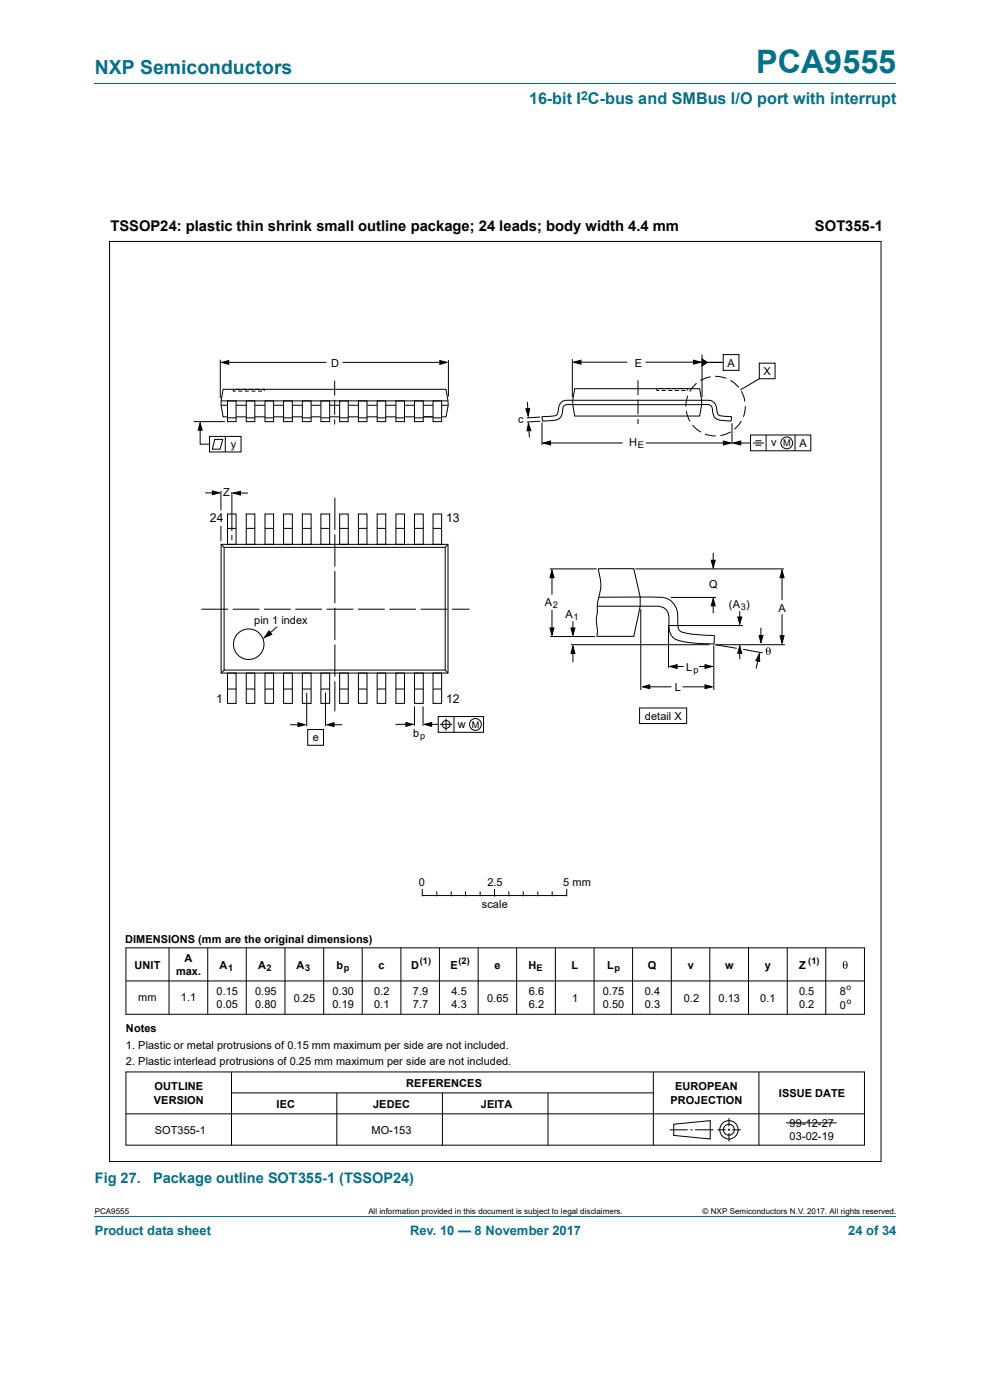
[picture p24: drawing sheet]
<svg xmlns="http://www.w3.org/2000/svg" width="210mm" height="297mm" viewBox="0 0 210 297" stroke-linecap="round" stroke-linejoin="round" font-family="sans-serif">
<defs><g id="words">
<text font-size="6.9" fill="#00718a" x="160.4" y="15.4">PCA9555</text>
<text font-size="4.1" fill="#00718a" x="20.1" y="15.6">NXP Semiconductors</text>
<text font-size="3.4" fill="#00718a" x="112.2" y="22.1">16-bit I C-bus and SMBus I/O port with interrupt</text>
<g font-size="3.1">
<text x="23.4" y="48.9">TSSOP24: plastic thin shrink small outline package; 24 leads; body width 4.4 mm</text>
<text x="172.9" y="49">SOT355-1</text>
</g>
<g font-size="3.1" fill="#00718a">
<text x="20.1" y="251">Fig 27.</text>
<text x="32.5" y="251">Package outline SOT355-1 (TSSOP24)</text>
</g>
<g font-size="2.8" fill="#00718a">
<text x="20.1" y="262.1">Product data sheet</text>
<text x="87" y="262.1">Rev. 10 — 8 November 2017</text>
<text x="180" y="262.1">24 of 34</text>
</g>
<text font-size="2.6" fill="#00718a" x="123.3" y="21.1">2</text>
<g font-size="2.6">
<text x="44.5" y="110.8">24</text>
<text x="94.6" y="110.7">13</text>
<text x="45.9" y="149.2">1</text>
<text x="94.6" y="149.2">12</text>
</g>
<g font-size="2.3">
<text x="70.3" y="77.8">D</text>
<text x="134.7" y="77.8">E</text>
<text x="154.4" y="77.8">A</text>
<text x="162" y="79.6">X</text>
<text x="109.9" y="89.7">c</text>
<text x="48.9" y="95">y</text>
<text x="133.5" y="94.6">H</text>
<text x="163.6" y="94.7">v</text>
<text x="169.6" y="94.9">A</text>
<text x="47.4" y="105.3">Z</text>
<text x="150.4" y="124.7">Q</text>
<text x="115.6" y="128.5">A</text>
<text x="119.9" y="131.2">A</text>
<text x="154.6" y="129">(A )</text>
<text x="165.1" y="129.8">A</text>
<text x="53.9" y="132.3">pin 1 index</text>
<text x="145.6" y="142.4">L</text>
<text x="143.2" y="146.6">L</text>
<text x="97.2" y="154.4">w</text>
<text x="136.8" y="152.7">detail X</text>
<text x="66.3" y="157.1">e</text>
<text x="87.6" y="156.3">b</text>
<text x="88.9" y="188">0</text>
<text x="103.4" y="188">2.5</text>
<text x="119.5" y="188">5 mm</text>
<text x="102.2" y="192.6">scale</text>
<text x="26.5" y="200">DIMENSIONS (mm are the original dimensions)</text>
<text x="28.5" y="205.5">UNIT</text>
<text x="37.3" y="206.9">max.</text>
<text x="39.2" y="204.1">A</text>
<text x="46.6" y="205.5">A</text>
<text x="54.7" y="205.5">A</text>
<text x="62.9" y="205.5">A</text>
<text x="71.4" y="205.5">b</text>
<text x="80.3" y="205.5">c</text>
<text x="87.2" y="205.5">D</text>
<text x="95.5" y="205.5">E</text>
<text x="104.9" y="205.5">e</text>
<text x="112.1" y="205.5">H</text>
<text x="121.2" y="205.5">L</text>
<text x="128.8" y="205.5">L</text>
<text x="137.4" y="205.5">Q</text>
<text x="145.9" y="205.5">v</text>
<text x="153.8" y="205.5">w</text>
<text x="162.3" y="205.5">y</text>
<text x="169.5" y="205.5">Z</text>
<text x="29.3" y="212.3">mm</text>
<text x="38.4" y="212.4">1.1</text>
<text x="45.9" y="211.1">0.15</text>
<text x="45.9" y="213.9">0.05</text>
<text x="54.1" y="211.1">0.95</text>
<text x="54.1" y="213.9">0.80</text>
<text x="62.3" y="212.5">0.25</text>
<text x="70.5" y="211.1">0.30</text>
<text x="70.5" y="213.9">0.19</text>
<text x="79.4" y="211.1">0.2</text>
<text x="79.4" y="213.9">0.1</text>
<text x="87.6" y="211.1">7.9</text>
<text x="87.6" y="213.9">7.7</text>
<text x="95.8" y="211.1">4.5</text>
<text x="95.8" y="213.9">4.3</text>
<text x="103.3" y="212.5">0.65</text>
<text x="112.2" y="211.1">6.6</text>
<text x="112.2" y="213.9">6.2</text>
<text x="121.4" y="212.5">1</text>
<text x="127.8" y="211.1">0.75</text>
<text x="127.8" y="213.9">0.50</text>
<text x="136.8" y="211.1">0.4</text>
<text x="136.8" y="213.9">0.3</text>
<text x="145" y="212.5">0.2</text>
<text x="152.4" y="212.5">0.13</text>
<text x="161.3" y="212.5">0.1</text>
<text x="169.5" y="211.1">0.5</text>
<text x="169.5" y="213.9">0.2</text>
<text x="178.2" y="211.1">8</text>
<text x="178.2" y="214">0</text>
<text x="26.7" y="219">Notes</text>
<text x="26.7" y="222.5">1. Plastic or metal protrusions of 0.15 mm maximum per side are not included.</text>
<text x="26.7" y="226">2. Plastic interlead protrusions of 0.25 mm maximum per side are not included.</text>
<text x="32.8" y="231.3">OUTLINE</text>
<text x="86.2" y="230.6">REFERENCES</text>
<text x="143.2" y="231.3">EUROPEAN</text>
<text x="165.2" y="232.8">ISSUE DATE</text>
<text x="32.6" y="234.1">VERSION</text>
<text x="58.7" y="235">IEC</text>
<text x="79.2" y="235">JEDEC</text>
<text x="102" y="235">JEITA</text>
<text x="142.2" y="234.1">PROJECTION</text>
<text x="167.5" y="239">99-12-27</text>
<text x="32.9" y="240.5">SOT355-1</text>
<text x="78.8" y="240.5">MO-153</text>
<text x="167.5" y="241.9">03-02-19</text>
</g>
<g font-size="1.9">
<text x="135.3" y="95.1">E</text>
<text x="166.2" y="94.7">M</text>
<text x="117.3" y="128.9">2</text>
<text x="121.7" y="131.6">1</text>
<text x="157.2" y="129.5">3</text>
<text x="147.2" y="142.9">p</text>
<text x="100.1" y="154.4">M</text>
<text x="89.2" y="156.7">p</text>
<text x="48.4" y="206">1</text>
<text x="56.6" y="206">2</text>
<text x="64.7" y="206">3</text>
<text x="72.9" y="206">p</text>
<text x="89.1" y="204.6">(1)</text>
<text x="97.3" y="204.6">(2)</text>
<text x="113.8" y="206">E</text>
<text x="130.3" y="206">p</text>
<text x="171.5" y="204.6">(1)</text>
</g>
<g font-size="1.8">
<text x="179.6" y="210.1">o</text>
<text x="179.7" y="212.9">o</text>
</g>
<g font-size="1.7">
<text x="20.1" y="257.6">PCA9555</text>
<text x="78.1" y="257.6">All information provided in this document is subject to legal disclaimers.</text>
<text x="149.1" y="257.6">© NXP Semiconductors N.V. 2017. All rights reserved.</text>
</g>
</g></defs>
<path d="M20.1 17.7h170M20.1 258.2h170" fill="none" stroke="#00718a" stroke-width=".21"/>
<g fill="none" stroke="#000" stroke-width=".21">
<path d="M23.2 51.2h163.7v195.2h-163.7zM46.7 76.3v8.2M47 76.9l1.5-.4v.8zM47.9 76.9h21.4M72.7 76.9h21.3M93.3 76.5l1.6 .4-1.6 .4zM95.1 76.4v7.7M121.4 76.2v8M121.7 76.8l1.5-.4v.9zM122.4 76.8h10.7M136.9 76.8h11M147.1 76.4l1.6 .4-1.6 .5z"/>
<path d="M148.9 76.2l1.2 .7-1.2 .7zM148.9 75.2v9M149.5 76.9h3.9M153.4 75.2h3.4v3.4h-3.4zM161.1 77h3.3v3.3h-3.3zM41.1 89.5h6.6M42.5 89.7l.4 1.6h-.9zM42.5 90.3v3.9h1.9M44.4 92.6h6.7v3.3h-6.7zM45.6 93.2h1.6l-.5 2.1h-1.7zM46.9 85h48.1M46.9 86h1.4"/>
<path d="M47.8 92.6v3.3M48.3 88.4h-1l-.4-2.4v-1l.4-2.4h47.3l.5 3.4-.5 2.4h-.9M48.3 85h1.8v4.5h-1.8zM48.3 88.6h1.8M50.1 88.4h2.1M50.1 86h2.1M52.2 85h1.9v4.5h-1.9zM52.2 88.6h1.9M54.1 88.4h2.1M54.1 86h2.1M56.2 85h1.8v4.5h-1.8zM56.2 88.6h1.8"/>
<path d="M58 88.4h2.2M58 86h2.2M60.2 85h1.8v4.5h-1.8zM60.2 88.6h1.8M62 88.4h2.1M62 86h2.1M64.1 85h1.9v4.5h-1.9zM64.2 88.6h1.8M66 88.4h2.1M66 86h2.1M68.1 85h1.8v4.5h-1.8zM68.1 88.6h1.8"/>
<path d="M69.9 86h2.2M70 88.4h2.1M72.1 85h1.8v4.5h-1.8zM72.1 88.6h1.8M73.9 88.4h2.2M73.9 86h2.1M76 85h1.9v4.5h-1.9zM76 88.6h1.9M77.9 88.4h2.1M77.9 86h2.1M80 85h1.8v4.5h-1.8zM80 88.6h1.8"/>
<path d="M81.8 88.4h2.2M81.8 86h2.2M84 85h1.8v4.5h-1.8zM84 88.6h1.8M85.8 88.4h2.1M85.8 86h2.1M87.9 85h1.9v4.5h-1.9zM87.9 88.6h1.9M89.7 86h2.2M89.8 88.4h2.1M91.9 85h1.8v4.5h-1.8zM91.9 88.6h1.8"/>
<path d="M93.7 86h1.4M111.5 86.7h.9l-.3 1.6zM111.9 85.3l.1 2.4M112.1 89.8l.5 1.6h-.8zM112.1 90.4l.2 2.4M114.6 88.5l-2.8 .1M114.6 89.4l-2.8 .1M115 89.7v4.7M115 88.4l2.3-.1a1.05 1.05 0 0 0 1.1-1.3 1.94 1.94 0 0 1 2.5-2.1h27.9a3.6 3.6 0 0 1 2.7 .5 4.2 4.2 0 0 1 .7 2.4l.2 .2 .5 .2 2.3 .2a.6 .6 0 0 1-.3 .9 6.3 6.3 0 0 1-3.2-.7l-.4-.5-.1-.8a1.3 1.3 0 0 0-.5-1.3 1.3 1.3 0 0 0-1.3-.2l-27.8 .1a2.26 2.26 0 0 0-2.1 .4l-.1 .3a2.24 2.24 0 0 1-1.6 2.5l-2.7 .2zM115.2 94l1.6-.4v.8zM116 94h16.1M121.9 82.5h26.5l.4 2.4v1l-.4 2.4h-26.5l-.4-2.4v-1z"/>
<path d="M137 94h17M153.5 93.6l1.5 .4-1.5 .4zM155.3 89.8v4.4M155.6 94l1.5-.4v.8zM156.4 94h2.8M159.2 92.3h12.8v3.3h-12.8zM159.8 94h2.3M160.2 93.5h1.3M160.2 94.4h1.3M161.1 80.3l-4 2.4M162.5 92.3v3.3M168.7 92.3v3.3"/>
<path d="M43.5 104.6h2.5M45 104.1l1.6 .5-1.6 .3zM46.9 104.2v4.1M46.9 111.5v3.3M46.9 115.5h48.1v27.3h-48.1zM46.9 115.5l.6 .6M47.5 116.1h46.9v26.1h-46.9zM48.3 109.1h1.8v6.4h-1.8zM48.3 112.1h1.8M49.2 104.4v8.2M49.2 113.5v1.1M49.5 104.6l1.5-.4v.8z"/>
<path d="M50.1 104.6h2.5M52.2 109.1h1.9v6.4h-1.9zM52.2 112.1h1.9M56.2 109.1h1.8v6.4h-1.8zM56.2 112.1h1.8M60.2 109.1h1.8v6.4h-1.8zM60.2 112.1h1.8M64.1 109.1h1.9v6.4h-1.9zM64.1 112.1h1.9M68.1 109.1h1.8v6.4h-1.8zM68.1 112.1h1.8M72.1 109.1h1.8v6.4h-1.8z"/>
<path d="M72.1 112.1h1.8M76 109.1h1.9v6.4h-1.9zM76 112.1h1.9M80 109.1h1.8v6.4h-1.8zM80 112.1h1.8M84 109.1h1.8v6.4h-1.8zM84 112.1h1.8M87.9 109.1h1.9v6.4h-1.9zM87.9 112.1h1.9M91.9 109.1h1.8v6.4h-1.8zM91.9 112.1h1.8M95 115.5l-.6 .6"/>
<path d="M150.9 118.9h.8l-.4 1.5zM151.3 117.3v2.3M57.1 133.9l.6 .7-1.7 .7zM58.8 133l-2.4 2M116.6 120.7h10M116.7 133.2h.8l-.4 1.5zM116.7 135h9.5M117.1 121l.4 1.6h-.8zM117.1 121.6v4.6M117.1 129.4v4.6M121.1 133.2h.9l-.5 1.5zM121.1 136.8h29.4"/>
<path d="M121.5 137.1l.5 1.5h-.9zM121.5 131.8v2.5M121.5 138v2.5M126.9 120.6h7.6l1.3 6.1v2l-1.3 6.3h-7.9l.2-1.2a7.9 7.9 0 0 1-.1-4 21.9 21.9 0 0 1 .8-5.4l-.1-1.3zM127 126.7h9.7a14.8 14.8 0 0 1 4.9 .3 4.2 4.2 0 0 1 2.2 4.3v.7a1.89 1.89 0 0 0 .8 2.1 31.7 31.7 0 0 0 6.9 .8v1.7h-1.6a17.2 17.2 0 0 1-6.9-1.1 3.7 3.7 0 0 1-1.1-3.8 2.57 2.57 0 0 0-3.2-3.1h-12M134.8 120.7h31.5M135.9 129.2v17.2M141.8 132.8v8.9M141.8 132.7h15.8M142.3 126.7h9.6M151.3 127l.4 1.5h-.8zM151.3 127.7v2.3"/>
<path d="M151.4 136.9v9.5M156.5 130.9h.9l-.5 1.5zM156.9 137l.5 1.6h-.9zM156.9 129.7v1.8M156.9 138v1.9M157.6 137.8l4.2 .7M161 139.3l-.6 2.5M161 134.8h.8l-.4 1.6zM161.1 138.7l.1 1.6-.8-.1zM161.4 133.2v2.5M165.5 134.9h.8l-.4 1.5zM165.9 121l.4 1.6h-.8z"/>
<path d="M165.9 122v5.3M165.9 130.3v5.1M166.5 136.8h-14.7l4.5 .7M47.5 142.2l-.6 .6M48.3 142.8h1.8v6.4h-1.8zM48.3 146.2h1.8M52.2 142.8h1.9v6.4h-1.9zM52.2 146.2h1.9M56.2 142.8h1.8v6.4h-1.8zM56.2 146.2h1.8M60.2 142.8h1.8v6.4h-1.8zM60.2 146.2h1.8"/>
<path d="M61.6 153.8h2.5M63.2 153.3l1.6 .5-1.6 .3zM64.1 142.8h1.9v6.4h-1.9zM64.1 146.2h1.9M65.1 147v7.1M65.3 154.8h3.3v3.3h-3.3zM68.1 142.8h1.8v6.4h-1.8zM68.1 146.2h1.8M69 147v7.1M69.3 153.8l1.6-.5v.8zM70.1 153.8h2.5M72.1 142.8h1.8v6.4h-1.8z"/>
<path d="M72.1 146.2h1.8M76 142.8h1.9v6.4h-1.9zM76 146.2h1.9M80 142.8h1.8v6.4h-1.8zM80 146.2h1.8M83.9 153.7h2.9M84 142.8h1.8v6.4h-1.8zM84 146.2h1.8M86.1 153.3l1.5 .4-1.5 .4zM87.9 142.8h1.9v6.4h-1.9zM87.9 149.9v4.1M87.9 146.2h1.9"/>
<path d="M89.7 149.9v4.1M90 153.7l1.6-.4v.8zM90.9 153.7h2.1M91.9 142.8h1.8v6.4h-1.8zM91.9 146.2h1.8M93 152h9.6v3.4h-9.6zM93.3 153.7h2.6M94.4 142.2l.6 .6M94.6 152.4v2.6M96.3 152v3.4M135.7 150.2h10v3.3h-10zM136.3 145.7l1.5-.4v.8z"/>
<path d="M136.9 145.7h5.6M142.1 141.4l1.5-.4v.8zM143 141.4h2M144.8 145.7h5.6M148.3 141.4h1.7M149.6 141l1.5 .4-1.5 .4zM149.6 145.3l1.5 .4-1.5 .4zM89.6 188.7v1.3M89.7 190h30.4M92.7 189.2v.8M95.7 189.2v.8M98.8 189.2v.8"/>
<path d="M101.9 189.2v.8M104.9 188.7v1.3M107.9 189.2v.8M111 189.2v.8M114.1 189.2v.8M117.1 189.2v.8M120.2 188.7v1.3M26.7 201.1h156.7v14.1h-156.7zM26.8 208.1h156.5M35.9 201.1v14M44.1 201.1v14M52.2 201.1v14"/>
<path d="M60.5 201.1v14M68.7 201.1v14M76.8 201.1v14M85 201v14.1M93.2 201.1v14M101.4 201.1v14M109.6 201.1v14M117.8 201.1v14M126 201.1v14M134.2 201.1v14M142.4 201.1v14M150.6 201.1v14"/>
<path d="M158.8 201v14.1M167 201.1v14M175.2 201.1v14M26.7 227.4h156.7v15.6h-156.7zM26.7 236.3h156.7M49.1 227.5v15.5M49.1 231.9h89.4M71.5 231.9v11.1M93.9 231.9v11.1M116.2 231.9v11.1M138.6 227.5v15.5M142.1 239.7h3.8"/>
<path d="M142.9 238.5l7.8-.8v3.9l-7.8-.7zM146.5 239.7h.4M147.4 239.7h3.9M152.2 239.7h1.8M154.4 239.7h.5M154.6 237.2v1.8M154.6 239.4v.5M155.3 239.7h1.8M161 227.5v15.5M166.8 238.2h10.7M154.6 240.4v1.7"/>
<circle cx="166.9" cy="94" r="1.25"/>
<circle cx="52.8" cy="136.7" r="3.2"/>
<circle cx="94.6" cy="153.7" r=".83"/>
<circle cx="100.9" cy="153.7" r="1.25"/>
<circle cx="154.6" cy="239.7" r="1.16"/>
<circle cx="154.6" cy="239.7" r="1.95"/>
</g>
<g fill="#000">
<path d="M47 76.9l1.5-.4v.8zM93.3 76.5l1.6 .4-1.6 .4zM121.7 76.8l1.5-.4v.9zM147.1 76.4l1.6 .4-1.6 .5zM148.9 76.2l1.2 .7-1.2 .7zM42.5 89.7l.4 1.6h-.9zM111.5 86.7h.9l-.3 1.6zM112.1 89.8l.5 1.6h-.8zM115.2 94l1.6-.4v.8zM153.5 93.6l1.5 .4-1.5 .4zM155.6 94l1.5-.4v.8zM45 104.1l1.6 .5-1.6 .3z"/>
<path d="M49.5 104.6l1.5-.4v.8zM150.9 118.9h.8l-.4 1.5zM57.1 133.9l.6 .7-1.7 .7zM117.1 121l.4 1.6h-.8zM116.7 133.2h.8l-.4 1.5zM121.5 137.1l.5 1.5h-.9zM121.1 133.2h.9l-.5 1.5zM151.3 127l.4 1.5h-.8zM156.9 137l.5 1.6h-.9zM156.5 130.9h.9l-.5 1.5zM161 134.8h.8l-.4 1.6zM165.9 121l.4 1.6h-.8z"/>
<path d="M165.5 134.9h.8l-.4 1.5zM63.2 153.3l1.6 .5-1.6 .3zM69.3 153.8l1.6-.5v.8zM86.1 153.3l1.5 .4-1.5 .4zM90 153.7l1.6-.4v.8zM136.3 145.7l1.5-.4v.8zM142.1 141.4l1.5-.4v.8zM149.6 141l1.5 .4-1.5 .4zM149.6 145.3l1.5 .4-1.5 .4zM161.1 138.7l.1 1.6-.8-.1z"/>
<path d="M162.6 137.5a.88 .88 0 0 0 .5 1.4 .97 .97 0 0 0-.1-1.6zM162.9 137.4l.3 .1 .1 .5h-.6zM162.7 138.2h.6l-.2 .6h-.3z"/>
<path d="M179.1 204a.98 .98 0 0 0 .2 1.5 .91 .91 0 0 0 .5-.8 .91 .91 0 0 0-.5-.8zM179.2 204l.3 .1 .1 .5h-.6zM179 204.8h.6l-.2 .6h-.2z"/>
</g>
<path d="M42.7 129.2h56.9" fill="none" stroke="#000" stroke-width=".21" stroke-dasharray="5.7 1" stroke-linecap="butt"/>
<path d="M71 105.6v45.3" fill="none" stroke="#000" stroke-width=".21" stroke-dasharray="6.8 1" stroke-linecap="butt"/>
<path d="M71 80.8v9.2M135.3 80.7v9.3" fill="none" stroke="#000" stroke-width=".21" stroke-dasharray="3.1 1" stroke-linecap="butt"/>
<circle cx="151.8" cy="86.2" r="6.3" fill="none" stroke="#000" stroke-width=".21" stroke-dasharray="2.3 1" stroke-linecap="butt"/>
<path d="M49.5 82.6h6.5v.4h-6.5zM139.4 82.4h6.5v.4h-6.5z" fill="none" stroke="#000" stroke-width=".21" stroke-dasharray=".8 .6" stroke-linecap="butt"/>
<use href="#words"/>
</svg>
